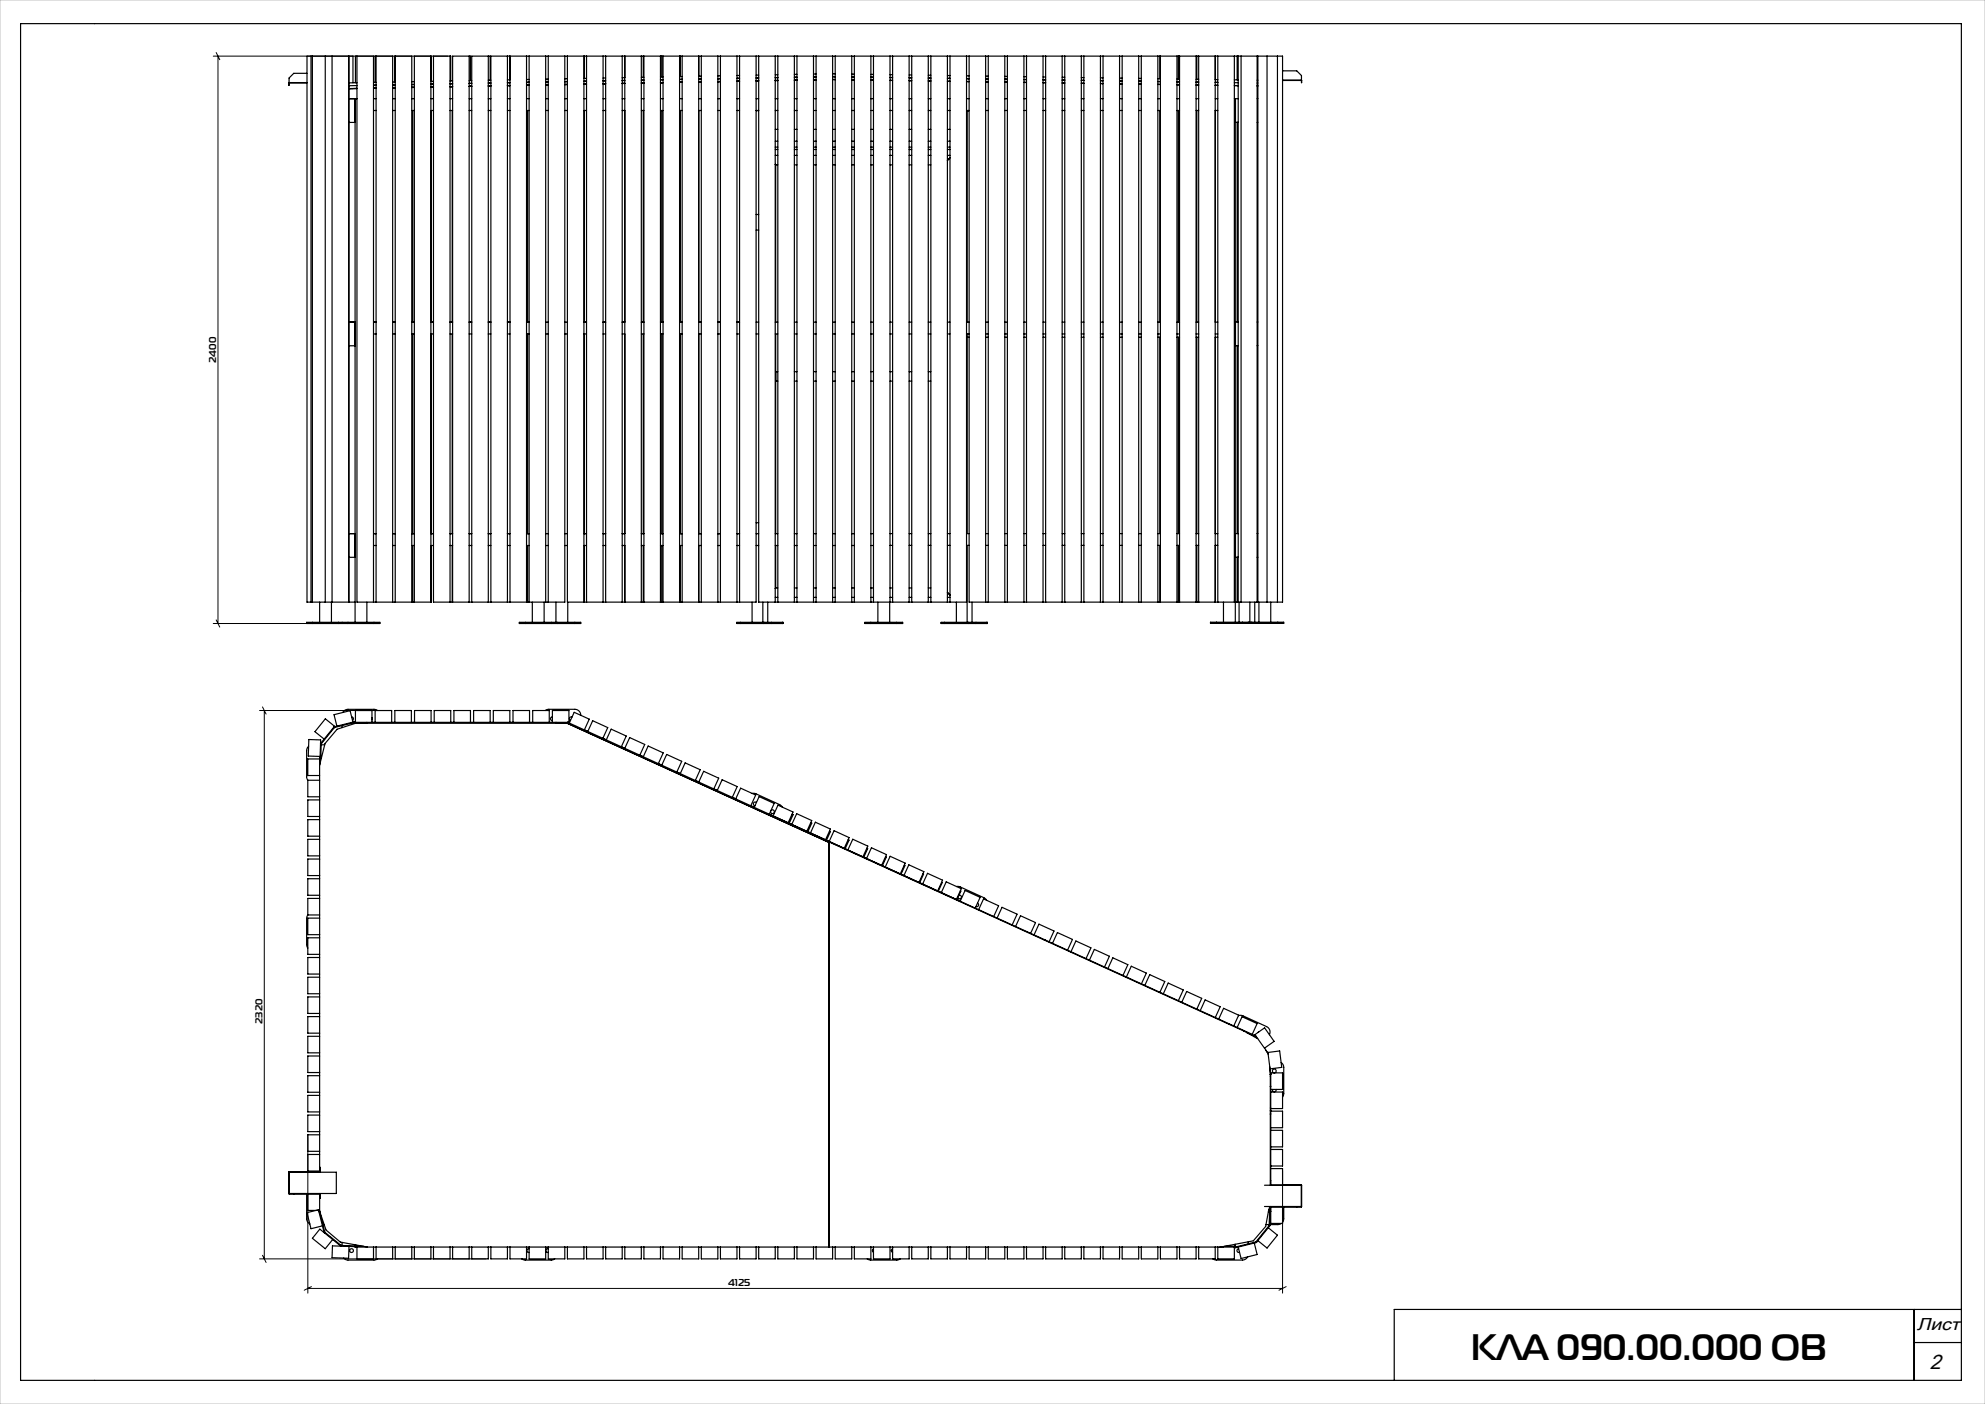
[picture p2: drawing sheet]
<svg xmlns="http://www.w3.org/2000/svg" width="420mm" height="297mm" viewBox="0 0 420 297" stroke-linecap="round" stroke-linejoin="round" font-family="sans-serif">
<defs><g id="words">
<text font-size="7.8" x="311.3" y="287.7">КЛА 090.00.000 ОВ</text>
<text font-size="4.4" x="408.3" y="289.6">2</text>
<text font-size="3.7" x="405.6" y="281.3">Лист</text>
<g font-size="2.1">
<text x="45.7" y="76.8" transform="rotate(-90 45.7 76.8)">2400</text>
<text x="55.5" y="216.6" transform="rotate(-90 55.5 216.6)">2320</text>
<text x="154" y="272.1">4125</text>
</g>
</g></defs>
<g fill="none" stroke="#000" stroke-width=".25">
<path d="M4.4 5h410.6v287h-410.6zM61.1 17.6v.4l.1-.4M61.2 17.5h.1M61.2 17.5l-.1 .1M61.2 17.5h3.8M61.2 17.5v.1M65 15.5h-2.8l-1 1v1M65 17.5l-3.9 .1M65.8 11.9v115.5M66.1 11.9v115.5M68.8 11.9v115.5M70.3 11.9v115.5"/>
<path d="M73.8 11.9v115.5M74.7 17.5v-5.6h-9.7v115.5h10.1M74.7 18.7h.1M75.2 17.5v-5.6h3.8v115.5M75.2 18.7h.1M75.5 11.9v115.5h11.6v-115.5h-3.6v5.4M75.5 18.7l-1.7 .1M75.5 18.1h-1.7M75.5 17.5h-1.7M79.4 17.4v-5.5h3.7v115.5M79.4 18.6v.1M79.6 18.6l-.6 .1"/>
<path d="M79.6 18.6h-.6M79.6 18h-.6M79.6 17.4h-.6M79.6 11.9v115.5M83.5 18.5v.1M83.6 18.6h-.5M83.6 17.9l-.5 .1M83.6 17.3l-.5 .1M83.6 11.9v115.5M87.7 18.5h-.6M87.7 17.9h-.6M87.7 17.3h-.6"/>
<path d="M91.7 18.4h-.5M91.7 17.8h-.5M91.7 17.2h-.5M95.2 11.9v115.5M95.4 17.1v-5.2h-3.7v115.5h4v-12M95.4 18.3h.1M95.8 18.3h-.6M95.8 17.7h-.6M95.8 17.1h-.6M99.3 11.9v115.5M99.5 18.2v.1M99.8 18.2l-.5 .1"/>
<path d="M99.8 17.6h-.5M99.8 17h-.5M103.3 11.9v115.5M103.7 17v-5.1h-3.9v115.5M103.7 18.2h.1M103.9 18.2h-.6M103.9 17.6h-.6M103.9 17h-.6M107.4 11.9v115.5M107.9 11.9v5M107.9 18.1h.1M107.9 18.1h-.5"/>
<path d="M107.9 17.5h-.5M107.9 16.9h-.5M107.9 11.9v115.5M111.4 11.9v115.5M112 18h-.6M112 17.4h-.6M112 16.8h-.6M112 11.9v115.5M115.5 11.9v115.5M116 17.9l-.5 .1M116 17.3h-.5M116 16.7h-.5"/>
<path d="M116 11.9v115.5M119.5 11.9v115.5h-23.7v-115.5h3.7v5.1M120.1 11.9v115.5h39.9v-115.5M120.1 17.9h-.6M120.1 17.3h-.6M120.1 16.7h-.6M123.6 11.9v115.5M123.6 11.9v4.7M123.6 17.8h.1M124.1 17.8h-.5M124.1 17.2h-.5M124.1 16.6h-.5"/>
<path d="M124.1 11.9v115.5M127.6 11.9v115.5M128.1 17.7h-.5M128.1 17.1h-.5M128.1 16.5h-.5M128.1 11.9v115.5M131.6 11.9v115.5M132.2 11.9v115.5M132.2 17.6l-.6 .1M132.2 17.6h-.6M132.2 17h-.6M132.2 16.4h-.6"/>
<path d="M135.7 11.9v115.5M136.1 11.9v4.4M136.1 17.5v.1M136.2 17.5l-.5 .1M136.2 16.9l-.5 .1M136.2 16.3l-.5 .1M136.2 11.9v115.5M139.7 11.9v115.5M140 11.9v4.4M140 17.5h.1M140.3 17.5h-.6M140.3 16.9h-.6"/>
<path d="M140.3 16.3h-.6M140.3 11.9v115.5M143.8 11.9v115.5M143.9 11.9v4.3M143.9 17.4h.1M144.3 17.4h-.5M144.3 16.8h-.5M144.3 16.2h-.5M144.3 11.9v115.5M147.8 11.9v115.5M148.4 17.3h-.6M148.4 16.7h-.6"/>
<path d="M148.4 16.1h-.6M148.4 11.9v115.5M151.9 11.9v115.5M152.4 17.2l-.5 .1M152.4 16.6h-.5M152.4 16h-.5M152.4 11.9v115.5M155.9 11.9v115.5M156.5 17.2h-.6h.6M156.5 16.6h-.6M156.5 16h-.6M156.5 11.9v115.5"/>
<path d="M160 17.1h.5h-.5M160.5 11.9v115.5h44v-115.5M160.5 16.5h-.5M160.5 15.9h-.5M164 11.9v115.5M164.6 17h-.6M164.6 16.4h-.6M164.6 15.8h-.6M164.6 11.9v115.5M168.1 16.9l.5 .1h-.5M168.1 11.9v115.5M168.6 16.3h-.5"/>
<path d="M168.6 15.7h-.5M168.6 11.9v115.5M172.1 11.9v115.5M172.7 16.9h-.6M172.7 16.3h-.6M172.7 15.7h-.6M172.7 11.9v115.5M176.2 16.2h.5M176.2 15.6h.5M176.2 16.8h.5M176.2 11.9v115.5M176.7 11.9v115.5"/>
<path d="M180.2 16.3h.6M180.2 15.7h.6M180.2 11.9v115.5M180.8 16.9h-.6h.6M180.8 11.9v115.5M184.3 16.3h.5M184.3 15.7h.5M184.3 17h.5M184.3 16.9h.5M184.3 11.9v115.5M184.8 11.9v115.5M188.3 16.4h.6"/>
<path d="M188.3 15.8h.6M188.3 17h.6M188.3 11.9v115.5M188.9 11.9v115.5M192.4 16.5h.5M192.4 15.9h.5M192.4 17.1h.5h-.5M192.4 11.9v115.5M192.9 11.9v115.5M196.4 16.5h.6M196.4 15.9h.6M196.4 17.1h.6"/>
<path d="M196.4 11.9v115.5M197 11.9v115.5M200.5 16.6h.5M200.5 16h.5M200.5 17.2h.5M200.5 11.9v115.5M201 11.9v115.5M204.5 16.6h.6M204.5 16h.6M204.5 17.2l.6 .1M205.1 11.9v115.5h56.1v-115.5M208.6 16.7h.5"/>
<path d="M208.6 16.1h.5M208.6 17.3h.5M208.6 11.9v115.5M209.1 11.9v115.5M212.6 16.8h.5M212.6 16.2h.5M212.6 17.4h.5M212.6 11.9v115.5M213.1 11.9v115.5M216.6 16.8h.6M216.6 16.2h.6M216.6 17.4l.6 .1"/>
<path d="M216.6 11.9v115.5M217.2 11.9v115.5M220.7 16.9h.5M220.7 16.3h.5M220.7 17.5h.5M220.7 11.9v115.5M221.2 11.9v115.5M224.7 16.9l.6 .1M224.7 16.3l.6 .1M224.7 17.5l.6 .1M224.7 11.9v115.5M225.3 11.9v115.5"/>
<path d="M228.8 17h.5M228.8 16.4h.5M228.8 17.6h.5M228.8 11.9v115.5M229.3 11.9v115.5M232.8 17.1h.6M232.8 16.5h.6M232.8 11.9v115.5M233.4 17.7h-.6h.6M233.4 11.9v115.5M236.9 17.1h.5M236.9 16.5h.5"/>
<path d="M236.9 17.7l.5 .1M236.9 17.7h.5M236.9 11.9v115.5M237.4 11.9v115.5M240.9 17.2h.6M240.9 16.6h.6M240.9 17.8h.6M240.9 11.9v115.5M241.5 11.9v115.5M245 17.2l.5 .1M245 16.6l.5 .1M245 17.8l.5 .1h-.5"/>
<path d="M245 11.9v115.5M245.4 11.9v4.8M245.4 17.9h.1M245.5 11.9v115.5M249 17.3h.6M249 16.7h.6M249 17.9h.6M249 11.9v115.5M249.3 11.9v4.8M249.3 17.9h.1M249.6 11.9v115.5M253.1 17.4h.5"/>
<path d="M253.1 16.8h.5M253.1 18h.5M253.1 11.9v115.5M253.2 11.9v4.9M253.2 18h.1M253.6 11.9v115.5M257.1 17.4h.6M257.1 16.8h.6M257.1 18l.6 .1M257.1 11.9v115.5M257.7 11.9v115.5M261.2 17.5h.8"/>
<path d="M261.2 16.9h.8M261.2 18.1h.8M261.8 11.9v5M261.8 18.1h.1M262 11.9v115.5M262.6 11.9v115.5M266 17.6h.1M266 17h.1M266 18.2h.1M266 11.9v115.5M266.1 11.9v115.5M268.1 11.9v115.5"/>
<path d="M270.3 11.9v115.5M271.4 15h3l1 1v.9M271.4 16.9h4M275.3 17l.1 .1M275.4 16.9l-4 .1M275.4 17v.1M275.4 17.1v.4v-.4M275.4 17.1h.1M73.8 25.9h1.3M75.1 20.9v110.7M75.5 20.9h-1.7M79 20.9h.6"/>
<path d="M79 23.4h.6M83.1 20.9h.5M83.1 23.4h.5M87.1 20.9h.6M87.1 23.4h.6M87.3 23.4v44.7M91.2 20.9h.5M91.2 23.4h.5M95.2 20.9h.6M95.2 23.4h.6M95.7 23.4v44.7M99.3 20.9h.5"/>
<path d="M99.3 23.4h.5M103.3 20.9h.6M103.3 23.4h.6M107.4 20.9h.5M107.4 23.4h.5M111.4 20.9h.6M111.4 23.4h.6M111.6 23.4v44.7M115.5 20.9h.5M115.5 23.4h.5M119.5 20.9h.6M119.5 23.4h.6"/>
<path d="M123.6 20.9h.5M123.6 23.4h.5M123.6 23.4v44.7M127.6 20.9h.5M127.6 23.4h.5M131.6 20.9h.6M131.6 23.4h.6M135.7 20.9h.5M135.7 23.4h.5M136.1 23.4v44.7M139.7 20.9h.6M139.7 23.4h.6"/>
<path d="M140 23.4v44.7M143.8 20.9h.5M143.8 23.4h.5M143.9 23.4v44.7M147.8 20.9h.6M147.8 23.4h.6M151.9 20.9h.5M151.9 23.4h.5M155.9 20.9h.6M155.9 23.4h.6M160 20.9h.5M160 23.4h.5"/>
<path d="M164 31.6h.6M164 34.8l.1 .1M164 31.1h.6M164 27.4h.6M164 29.9h.6M164 20.9h.6M164 23.4h.6M164 32.9h.6M164.1 34.9v33.2M164.1 34.9h.5M168.1 31.6h.5M168.1 31.1h.5"/>
<path d="M168.1 27.4h.5M168.1 29.9h.5M168.1 20.9h.5M168.1 23.4h.5M168.1 34.9h.5M168.1 32.9h.5M172.1 31.6h.6M172.1 31.1h.6M172.1 27.4h.6M172.1 29.9h.6M172.1 20.9h.6M172.1 23.4h.6"/>
<path d="M172.1 34.9h.6M172.1 32.9h.6M176.2 31.6h.5M176.2 31.1h.5M176.2 27.4h.5M176.2 29.9h.5M176.2 20.9h.5M176.2 23.4h.5M176.2 34.9h.5M176.2 32.9h.5M180.2 31.6h.6M180.2 31.1h.6"/>
<path d="M180.2 27.4h.6M180.2 29.9h.6M180.2 20.9h.6M180.2 23.4h.6M180.2 34.9h.6M180.2 32.9h.6M184.3 31.6h.5M184.3 31.1h.5M184.3 27.4h.5M184.3 29.9h.5M184.3 20.9h.5M184.3 23.4h.5"/>
<path d="M184.3 34.9h.5M184.3 32.9h.5M188.3 31.6h.6M188.3 31.1h.6M188.3 27.4h.6M188.3 29.9h.6M188.3 20.9h.6M188.3 23.4h.6M188.3 34.9h.6M188.3 32.9h.6M192.4 31.6h.5M192.4 31.1h.5"/>
<path d="M192.4 27.4h.5M192.4 29.9h.5M192.4 20.9h.5M192.4 23.4h.5M192.4 34.9h.5M192.4 32.9h.5M196.4 31.6h.6M196.4 31.1h.6M196.4 27.4h.6M196.4 29.9h.6M196.4 20.9h.6M196.4 23.4h.6"/>
<path d="M196.4 34.9h.6M196.4 32.9h.6M200.5 31.6h.5M200.5 31.1h.5M200.5 27.4h.5M200.5 29.9h.5M200.5 20.9h.5M200.5 23.4h.5M200.5 32.9h.5M201 33.4l-.5 .6M204.5 20.9h.6M204.6 23.4v44.7"/>
<path d="M204.9 23.4h.2M205.1 23.4h-.6M208.6 20.9h.5M208.6 23.4h.5M212.6 20.9h.5M212.6 23.4h.5M216.6 20.9h.6M216.6 23.4h.6M220.7 20.9h.5M220.7 23.4h.5M224.7 20.9h.6M224.7 23.4h.6"/>
<path d="M228.8 20.9h.5M228.8 23.4h.5M232.8 20.9h.6M232.8 23.4h.6M236.9 20.9h.5M236.9 23.4h.5M240.9 20.9h.6M240.9 23.4h.6M245 20.9h.5M245 23.4h.5M245.4 23.4v44.7M249 20.9h.6"/>
<path d="M249 23.4h.6M249.3 23.4v44.7M253.1 20.9h.5M253.1 23.4h.5M253.2 23.4v44.7M257.1 20.9h.6M257.1 23.4h.6M261.2 20.9h.8M261.4 25.9h.6M261.4 20.9v110.7M261.4 20.9v5M261.8 25.9v42.2"/>
<path d="M266 20.9h.1M266 25.9h.1M160 48.7h.5M160 45.4h.5M73.8 73.1h1.3M75.1 68.1h-1.3M79 68.1h.6M79 70.6h.6M83.1 68.1h.5M83.1 70.6h.5M87.1 68.1h.6M87.1 70.6h.6"/>
<path d="M87.3 70.6v42.3M91.2 68.1h.5M91.2 70.6h.5M95.2 68.1h.6M95.2 70.6h.6M95.7 70.6v42.3M99.3 68.1h.5M99.3 70.6h.5M103.3 68.1h.6M103.3 70.6h.6M107.4 68.1h.5M107.4 70.6h.5"/>
<path d="M111.4 68.1h.6M111.4 70.6h.6M111.6 70.6v42.3M115.5 68.1h.5M115.5 70.6h.5M119.5 68.1h.6M119.5 70.6h.6M123.6 68.1h.5M123.6 70.6h.5M123.6 70.6v42.3M127.6 68.1h.5M127.6 70.6h.5"/>
<path d="M131.6 68.1h.6M131.6 70.6h.6M135.7 68.1h.5M135.7 70.6h.5M136.1 70.6v42.3M139.7 68.1h.6M139.7 70.6h.6M140 70.6v42.3M143.8 68.1h.5M143.8 70.6h.5M143.9 70.6v42.3M147.8 68.1h.6"/>
<path d="M147.8 70.6h.6M151.9 68.1h.5M151.9 70.6h.5M155.9 68.1h.6M155.9 70.6h.6M160 68.1h.5M160 70.6h.5M164 68.1h.6M164 70.6h.6M164.1 70.6v42.3M164.1 78.6h.5M168.1 68.1h.5"/>
<path d="M168.1 70.6h.5M168.1 78.6h.5M172.1 68.1h.6M172.1 70.6h.6M172.1 78.6h.6M176.2 68.1h.5M176.2 70.6h.5M176.2 78.6h.5M180.2 68.1h.6M180.2 70.6h.6M180.2 78.6h.6M184.3 68.1h.5"/>
<path d="M184.3 70.6h.5M184.3 78.6h.5M188.3 68.1h.6M188.3 70.6h.6M188.3 78.6h.6M192.4 68.1h.5M192.4 70.6h.5M192.4 78.6h.5M196.4 68.1h.6M196.4 70.6h.6M196.4 78.6h.6M200.5 68.1h.5"/>
<path d="M200.5 70.6h.5M204.5 68.1h.6M204.5 70.6h.6M204.6 70.6v.7h.5M204.6 71.3v41.6M208.6 68.1h.5M208.6 70.6h.5M208.6 71.3h.5M212.6 68.1h.5M212.6 70.6h.5M212.6 71.3h.5M216.6 68.1h.6"/>
<path d="M216.6 70.6h.6M216.6 71.3h.6M220.7 68.1h.5M220.7 70.6h.5M220.7 71.3h.5M224.7 68.1h.6M224.7 70.6h.6M224.7 71.3h.6M228.8 68.1h.5M228.8 70.6h.5M228.8 71.3h.5M232.8 68.1h.6"/>
<path d="M232.8 70.6h.6M232.8 71.3h.6M236.9 68.1h.5M236.9 70.6h.5M236.9 71.3h.5M240.9 68.1h.6M240.9 70.6h.6M240.9 71.3h.6M245 68.1h.5M245 70.6h.5M245 71.3h.5M245.4 71.3v41.6"/>
<path d="M249 68.1h.6M249 70.6h.6M249 71.3h.6M249.3 71.3v41.6M253.1 68.1h.5M253.1 70.6h.5M253.1 71.3h.5M253.2 71.3v41.6M257.1 68.1h.6M257.1 70.6h.6M257.1 71.3h.6M261.4 68.1h.6"/>
<path d="M261.4 73.1h.6M261.4 68.1v5M261.8 73.1v39.8M266 68.1h.1M266 73.1h.1M164.1 80.6h.5M168.1 80.6h.5M172.1 80.6h.6M176.2 80.6h.5M180.2 80.6h.6M184.3 80.6h.5M188.3 80.6h.6"/>
<path d="M192.4 80.6h.5M196.4 80.6h.6M73.8 117.9h1.3M75.1 112.9h-1.3M79 112.9h.6M79 115.4h.6M83.1 112.9h.5M83.1 115.4h.5M87.1 112.9h.6M87.1 115.4h.6M87.3 115.4v12h3.9v-115.5h-3.5v115.5M91.2 112.9h.5"/>
<path d="M91.2 115.4h.5M95.2 112.9h.6M95.2 115.4h.6M99.3 112.9h.5M99.3 115.4h.5M103.3 112.9h.6M103.3 115.4h.6M107.4 112.9h.5M107.4 115.4h.5M111.4 112.9h.6M111.4 115.4h.6M111.6 115.4v12"/>
<path d="M115.5 112.9h.5M115.5 115.4h.5M119.5 112.9h.6M119.5 115.4h.6M123.6 112.9h.5M123.6 115.4h.5M123.6 115.4v12M127.6 112.9h.5M127.6 115.4h.5M131.6 112.9h.6M131.6 115.4h.6M135.7 112.9h.5"/>
<path d="M135.7 115.4h.5M136.1 115.4v12M139.7 112.9h.6M139.7 115.4h.6M140 115.4v12M143.8 112.9h.5M143.8 115.4h.5M143.9 115.4v12M147.8 112.9h.6M147.8 115.4h.6M151.9 112.9h.5M151.9 115.4h.5"/>
<path d="M155.9 112.9h.6M155.9 115.4h.6M160 112.9h.5M160 115.4h.5M160 110.6h.5M164 112.9h.6M164 115.4h.6M164.1 115.4v9M168.1 112.9h.5M168.1 115.4h.5M172.1 112.9h.6M172.1 115.4h.6"/>
<path d="M176.2 112.9h.5M176.2 115.4h.5M180.2 112.9h.6M180.2 115.4h.6M184.3 112.9h.5M184.3 115.4h.5M188.3 112.9h.6M188.3 115.4h.6M192.4 112.9h.5M192.4 115.4h.5M196.4 112.9h.6M196.4 115.4h.6"/>
<path d="M200.5 112.9h.5M200.5 115.4h.5M204.5 112.9h.6M204.5 115.4h.6M204.6 115.4v16.2M208.6 112.9h.5M208.6 115.4h.5M212.6 112.9h.5M212.6 115.4h.5M216.6 112.9h.6M216.6 115.4h.6M220.7 112.9h.5"/>
<path d="M220.7 115.4h.5M224.7 112.9h.6M224.7 115.4h.6M228.8 112.9h.5M228.8 115.4h.5M232.8 112.9h.6M232.8 115.4h.6M236.9 112.9h.5M236.9 115.4h.5M240.9 112.9h.6M240.9 115.4h.6M245 112.9h.5"/>
<path d="M245 115.4h.5M245.4 115.4v12M249 112.9h.6M249 115.4h.6M249.3 115.4v12M253.1 112.9h.5M253.1 115.4h.5M253.2 115.4v12M257.1 112.9h.6M257.1 115.4h.6M261.4 112.9h.6M261.4 117.9h.6"/>
<path d="M261.4 112.9v5M261.8 117.9v9.5M266 112.9h.1M266 117.9h.1M66.1 131.6h-1.2v.3h1.2M66.1 131.6v.3M66.1 131.6h5.5M66.1 131.9h5.5M67.6 127.4v4.2M70.1 127.4v4.2M71.6 131.6h.8M71.6 131.9h.8"/>
<path d="M71.6 131.6v.3M72.4 131.6h1.2M72.4 131.9h1.2M72.4 131.6v.3M73.6 131.6h5.5M73.6 131.9h5.5M73.6 131.6v.3M77.6 127.4v4.2M79.1 131.6h1.3v.3h-1.3M79.1 131.6v.3M103.9 127.4v-115.5h167.5v115.5h-10M111.1 131.6h-1.2v.3h1.2"/>
<path d="M111.1 131.6v.3M111.1 131.6h5.5M111.1 131.9h5.5M112.6 127.4v4.2M115.1 127.4v4.2M116.6 131.6h1.3M116.6 131.9h1.3M116.6 131.6v.3M117.6 127.4v4.2M117.9 131.6h3.7M117.9 131.9h3.7M117.9 131.6v.3"/>
<path d="M120.1 127.4v4.2M121.6 131.6h1.3v.3h-1.3M121.6 131.6v.3M156.6 131.6h-.7v.3h.7M156.6 131.6h5M156.6 131.9h5M156.6 131.6v.3M159.1 127.4v4.2M161.4 127.4v4.2M161.6 131.9h1.7M161.6 131.6h1.7M161.6 131.6v.3"/>
<path d="M162.4 127.4v4.2M163.3 131.6h2.3M163.3 131.9h2.3M163.3 131.6v.3M164 126.4h.6M164.1 124.4l-.1 .1M164.1 124.4h.5M165.6 131.6h.1l-.1 .3M165.6 131.6v.3M168.1 126.4h.5M168.1 124.4h.5M172.1 126.4h.6"/>
<path d="M172.1 124.4h.6M176.2 126.4h.5M176.2 124.4h.5M180.2 126.4h.6M180.2 124.4h.6M184.2 131.6h-1.2v.3h1.2M184.2 131.6h5.5M184.2 131.9h5.5M184.2 131.6v.3M184.3 126.4h.5M184.3 124.4h.5M185.7 127.4v4.2"/>
<path d="M188.2 127.4v4.2M188.3 126.4h.6M188.3 124.4h.6M189.7 131.6h1.3v.3h-1.3M189.7 131.6v.3M192.4 126.4h.5M192.4 124.4h.5M196.4 126.4h.6M196.4 124.4h.6M199.9 131.6h-.8v.3h.8M199.9 131.6h5M199.9 131.9h5"/>
<path d="M199.9 131.6v.3M200.5 125.3l.5 .6M200.5 126.4h.5M202.4 127.4v4.2M204.9 131.9h1.6M204.9 131.6h1.6M204.9 131.6v.3M205.7 127.4v4.2M206.5 131.6h2.3M206.5 131.9h2.3M206.5 131.6v.3M208.8 131.6h.1l-.1 .3"/>
<path d="M208.8 131.6v.3M257.4 131.6h-1.3v.3h1.3M257.4 131.9h5.5M257.4 131.6v.3M257.4 131.6h5.5M258.9 127.4v4.2M262.2 127.4v4.2M262.9 131.6h1.2M262.9 131.9h1.2M262.9 131.6v.3M264.1 131.9h.8M264.1 131.6h.8"/>
<path d="M264.1 131.6v.3M264.5 127.4v4.2M264.9 131.9h5.5M264.9 131.6h5.5M264.9 131.6v.3M265.5 127.4v4.2M266.4 127.4v4.2M268.9 127.4v4.2M270.4 131.6h1.2v.3h-1.2M270.4 131.6v.3M65.3 157.9l-.3 .5-.1 .4v5.5l.2 .8M67.9 157.2l-.1 .2h.2"/>
<path d="M67.9 157.2l.1 .1M68 157.6h.7M68 157.4l-.1 2.9h-.2l.1-3.8-2.5-.1-.1 3.5 2.5 .1M68 157.3v.1M68.6 156.4l-.7 .8M68.8 152.1l2 1.5-2.2 2.8-2-1.6zM70.7 153.9l-2.7 3.4M70.8 153.7l-.2 .1 .1 .1M70.8 153.7v.2M70.8 153.9h-.1M72.4 153.5v.4M74.4 151.7l.4 .3-.2 .4"/>
<path d="M74.7 152.8l-.6-2.5-3.4 .9 .6 2.4M75.1 152.8v.2M75.1 152.8h45.3v-2.5h-3.5v2.5M75.1 152.8v-.1l-4.3 1M75.1 152.8l-4.3 1.1M75.2 152.8v-2.5h3.5v2.5M75.3 153h.1M77.5 153h.1M77.6 152.8v.2M78.7 151.8v.5M79.4 152.8v-2.5h3.5v2.5M79.9 150.3l-.8-.2h-5.5l-.7 .2-.4 .4"/>
<path d="M83.5 152.8v-2.5h3.5v2.5M87.7 152.8v-2.5h3.5v2.5M91.9 152.8v-2.5h3.5v2.5M96 152.8v-2.5h3.5v2.5M100.2 152.8v-2.5h3.5v2.5M104.4 152.8v-2.5h3.5v2.5M108.5 152.8v-2.5h3.5v2.5M112.7 152.8v-2.5h3.5v2.5M115.4 150.3l.7-.3 5.7 .1 .8 .4 .3 .8M116.9 151.6l-.3 .2-.1 .3 .1 .2 .3 .1M117.6 152.8v.2M117.8 153h2.2"/>
<path d="M120.1 152.8l8.2 3.7 1-2.3 3.2 1.5-1 2.3M120.1 152.8v.2M120.1 152.8l.4 .1M120.5 153l1-2.3 3.2 1.4-1.1 2.3 .8 .3 1-2.2 3.2 1.4-1 2.3 122.4 55.8M121 151.7h-.2l-.3 .2 .2 .5M122.9 151.3h.1M132.2 158.3l1-2.3 3.2 1.5-1 2.3M65.1 165.1h2.5v3.5h-2.5zM65.1 169.2h2.5v3.5h-2.5zM65.1 173.4h2.5v3.5h-2.5zM65.1 177.6h2.5v3.5h-2.5zM67.6 164.1h-2.5v-3.5h2.5v4.5"/>
<path d="M67.6 168.6v.6M67.6 172.7v.7M67.6 176.9v.7M67.6 161.9l1.2-4.6 2.5-3 3.9-1.3h44.8l55.4 25.2M68 160.5h-.2v.7M68 160.3h-.4v1.5M136.1 160.1l1-2.3 3.2 1.5-1 2.2M140 161.9l1.1-2.3 3.1 1.4-1 2.3M143.1 163.5h.3v.1M143.9 163.7l1.1-2.3 3.2 1.4-1.1 2.3M147.8 165.4l1.1-2.2 3.2 1.4-1.1 2.3M151.8 167.2l1-2.3 3.2 1.5-1.1 2.3"/>
<path d="M155.7 169l1-2.3 3.2 1.5-1 2.3M159.1 167.8l.8 .1 5.1 2.3 .5 .5M159.6 170.8l1-2.3 3.2 1.5-1 2.2M160.1 169.7a.4 .4 0 0 0-.7 .2 .4 .4 0 0 0 .3 .5M163.1 171.5a.4 .4 0 0 1 .7 0 .4 .4 0 0 1-.3 .6 .4 .4 0 0 1-.5-.5M163.6 172.6l1-2.3 3.2 1.5-1 2.2M167.5 174.4l1.1-2.3 3.2 1.5-1.1 2.3M167.6 172.2l.2 .1-.8 1.9M171.5 176.2l1-2.3 3.2 1.5-1 2.3M171.5 174l.3 .1-.9 1.8M175.4 178.2h.1M175.4 178.1v85.7"/>
<path d="M175.4 178.1h.1M175.4 178.1l87.8 40M175.4 178l1.1-2.3 3.2 1.5-1.1 2.3M175.5 175.8l.2 .1-.8 1.8M179.4 179.8l1-2.3 3.2 1.5-1 2.3M179.5 177.6l.1 .1-.8 1.8M183.4 179.4l.2 .1-.8 1.8M65.1 181.7h2.5v3.5h-2.5zM65.1 185.9h2.5v3.5h-2.5zM65.1 190.1h2.5v3.5h-2.5zM65.1 194.2h2.5v3.5h-2.5zM65.1 198.4h2.5v3.5h-2.5z"/>
<path d="M65.1 193.6l-.2 .7v5.5l.2 .8M67.6 181.1v.6M67.6 185.2v.7M67.6 189.4v.7M67.6 193.6v.6M67.6 197.7v.7M183.4 181.6l1-2.3 3.2 1.5-1.1 2.3M187.3 183.4l1-2.3 3.2 1.5-1 2.3M187.4 181.2l.1 .1-.8 1.8M191.3 185.2l1-2.3 3.2 1.5-1.1 2.3M191.3 183l.2 .1-.9 1.8M195.2 187l1.1-2.3 3.1 1.5-1 2.3"/>
<path d="M195.3 184.8l.1 .1-.8 1.8M199.2 188.8l1-2.3 3.2 1.5-1 2.3M199.2 186.6l.2 .1-.9 1.8M202.4 187.5l.8 .1 5 2.3 .6 .5M202.9 189.4a.4 .4 0 0 1 .5 .2 .4 .4 0 0 1-.2 .5 .4 .4 0 0 1-.5-.2M203.2 190.6l1-2.2 3.2 1.4-1.1 2.3M203.2 188.4l.1 .1-.8 1.8M206.8 191l.2 .3v.3l-.3 .2h-.2M207.1 192.4l1-2.2 3.2 1.4-1 2.3M211 194.2l1-2.3 3.2 1.5-1 2.3M214.9 196l1-2.3 3.2 1.5-1 2.2M218.8 197.8l1-2.3 3.2 1.4-1 2.3"/>
<path d="M220.9 198.9h.2M222.7 199.5l1-2.2 3.2 1.4-1 2.3M65.1 202.6h2.5v3.5h-2.5zM65.1 206.7h2.5v3.5h-2.5zM65.1 210.9h2.5v3.5h-2.5zM65.1 215.1h2.5v3.5h-2.5zM65.1 219.2h2.5v3.5h-2.5zM67.6 201.9v.7M67.6 206.1v.6M67.6 210.2v.7M67.6 214.4v.7M67.6 218.6v.6"/>
<path d="M226.6 201.3l1-2.2 3.2 1.4-1 2.3M230.5 203.1l1-2.3 3.2 1.5-1 2.3M234.4 204.9l1.1-2.3 3.1 1.5-1 2.2M238.3 206.7l1.1-2.3 3.1 1.4-1 2.3M242.2 208.5l1.1-2.3 3.2 1.4-1.1 2.3M246.1 210.2l1.1-2.2 3.2 1.4-1.1 2.3M250 212l15.5 7-.1 .3M250 212l1.1-2.3 3.2 1.5-1.1 2.3M254 213.8l1-2.3 3.2 1.5-1.1 2.2M257.9 215.6l1-2.3 3.2 1.4-1.1 2.3M260 216.7h.1M261.8 217.4l1-2.3 3.2 1.4-1 2.3"/>
<path d="M262 214.9h1l5.1 2.3 .6 .7-.1 1M263.2 218.1l2.9 1.6M263.2 218v.1M263.8 218.5l1.5 .6-.1 .1M265.5 218.9l2.1-1.5 2 2.9-2.1 1.4zM265.7 219.1l-.1 .1 .2 .3M266.3 218.3l-.1 .1M65.1 223.4h2.5v3.5h-2.5zM65.1 227.6h2.5v3.5h-2.5zM65.1 231.7h2.5v3.5h-2.5zM65.1 235.9h2.5v3.5h-2.5zM67.6 222.7v.7"/>
<path d="M67.6 226.9v.7M67.6 231.1v.6M67.6 235.2v.7M67.6 239.4v.7M267.6 221.7l.7 1.3M267.8 222.1l.5 .6M268.3 222.7v.2M268.3 222.7l-.1 .1M268.3 222.9h.1M268.7 225.6l.1 2.1v23M268.7 226.1l2.5-.3-.4-3.5-2.5 .3 .6 4.7h-.1M268.8 229.8h.1"/>
<path d="M268.8 235.6h.1M268.8 235h.1M268.8 234.4h.1M268.8 235.7h.1M268.9 234.5v.6M268.9 230.5h2.5v-3.5h-2.5v7.5M268.9 231h2.5v3.5h-2.5M268.9 235.1h2.5v3.5h-2.5M268.9 239.1h2.5v3.5h-2.5M268.9 235.1v15.6M269.2 230.5a.4 .4 0 0 0 .4 .5 .4 .4 0 0 0 .4-.5M271.1 224.8l.4 .4 .1 .6v5.5l-.2 .8"/>
<path d="M61.2 252.5h.1M61.2 247.9v.1M61.2 248v4.5M61.2 252.5v.1M61.2 247.9h6.5M61.2 252.5h6.5M61.2 248h10v4.5h-10M62.2 247.9h.1M62.2 252.5v.1M64.9 252.6v5.4l.2 .5 .4 .4M65.1 240.1h2.5v3.5h-2.5zM67.6 252.5l.1 .1"/>
<path d="M67.6 252.5v.1M67.6 247.7v.2h.1M67.6 243.6v.6M67.6 256.1l1.4 4.1 3 2.5 5.8 1.1M67.6 256.3h-.1M67.6 256.3l1.1 4.3M67.6 247.7h-2.5v-3.5h2.5v3.7M67.6 252.6h.1M67.6 256.2v.1M67.6 256.3h.1M67.7 252.5h.1M67.7 247.9v.1"/>
<path d="M67.7 247.9h.1M67.7 252.5l-.1 3.6h-2.5v-3.5M67.7 246.9v1M67.7 247.9h-6.5M67.7 252.6v.9M68.2 259.3l-2.4 .6-.8-3.4 2.4-.6 1.2 4.8M68.3 259.1h.3M267.5 250.7h7.9M267.5 255.2h7.9M267.9 259.1h.6M268.3 259.7l2 1.6-2.2 2.7-2-1.6M268.4 256.3h.5"/>
<path d="M268.4 256.2h.3v-1l-.9 4.3-2.6 3-7.1 1.3M268.5 259.3l-2.7 3.4M268.5 259.3l.1 .1M268.5 259.2v.1M268.5 259.2h.2M268.5 259.2l.1-2.9h.2l-.1 2.9M268.6 259.4l-2.7 3.4M268.7 259.2l-.1 .2M268.8 250.6l.1 .1M268.8 250.6h.1M268.8 255.3v1M268.8 255.3h.1"/>
<path d="M268.9 250.7h.1M268.9 255.2v.1M268.9 243.2h2.5v3.5h-2.5M268.9 247.2h2.5v3.5M268.9 255.3v3.5h2.5v-3.5M268.9 249.7l-.1 .9M268.9 255.3h6.5M268.9 255.3h-.1M268.9 255.3h.1M271.1 258.8l-.6 .2-1.8 .1M271.4 250.6l4 .1M271.6 255.3v2.7l-.2 .6"/>
<path d="M274.4 250.6v.1M274.4 255.3h.1M275.3 250.7v4.5M275.4 250.7h.1M275.4 255.2v.1M275.4 250.7v4.5M275.4 255.3h.1M275.4 250.7h-6.5M68.6 260.7l.1 .1 .1-.1M68.7 260.6l.1 .1M68.7 260.6l-.1 .1M68.8 260.7l3.3 2.7"/>
<path d="M70.4 262.2l-1.6 2-2.7-2.2 1.6-2 4.3 3.5M72.1 263.4l.1 .1M72.1 263.4l-.1 .1M72.2 263.5v.1l-.2-.1M72.2 263.5l2.9 .1v.1l-4.8-.1v2.4l3.5 .2v-2.5M72.4 262.8v.7M72.7 266.1l.5 .4 .4 .1h5.5l.8-.3M75.1 263.3v.5h186.3M75.3 263.3v.4h1.6M75.5 263.8v2.5h3.5v-2.5M77.6 263.8h.1M79.6 263.8v2.5h3.5v-2.5"/>
<path d="M83.6 263.8v2.5h3.5v-2.5M87.7 263.8v2.5h3.5v-2.5M91.7 263.8v2.5h3.5v-2.5M95.8 263.8v2.5h3.5v-2.5M99.8 263.8v2.5h3.5v-2.5M103.9 263.8v2.5h3.5v-2.5M107.9 263.8v2.5h3.5v-2.5M110.4 266.3l.7 .3h5.5l.8-.3M112 264.2a.4 .4 0 0 0-.5 .4 .4 .4 0 0 0 .5 .3M112 263.8v2.5h3.5v-2.5M116 264.2a.4 .4 0 0 0-.5 .4 .4 .4 0 0 0 .5 .3M116 263.8v2.5h3.5v-2.5"/>
<path d="M120.1 263.8v2.5h3.5v-2.5M124.1 263.8v2.5h3.5v-2.5M128.1 263.8v2.5h3.5v-2.5M132.2 263.8v2.5h3.5v-2.5M136.2 263.8v2.5h3.5v-2.5M140.3 263.8v2.5h3.5v-2.5M144.3 263.8v2.5h3.5v-2.5M148.4 263.8v2.5h3.5v-2.5M152.4 263.8v2.5h3.5v-2.5M156.5 263.8v2.5h3.5v-2.5M160.5 263.8v2.5h3.5v-2.5M164.6 263.8v2.5h3.5v-2.5"/>
<path d="M168.6 263.8v2.5h3.5v-2.5M172.7 263.8v2.5h3.5v-2.5M176.7 263.8v2.5h3.5v-2.5M180.8 263.8v2.5h3.5v-2.5M183.5 266.3l.7 .3h5.5l.8-.3M184.8 264.2l-.2 .4 .2 .3M184.8 263.8v2.5h3.5v-2.5M188.9 264.2l-.3 .4 .3 .3M188.9 263.8v2.5h3.5v-2.5M192.9 263.8v2.5h3.5v-2.5M197 263.8v2.5h3.5v-2.5M201 263.8v2.5h3.5v-2.5"/>
<path d="M205.1 263.8v2.5h3.5v-2.5M209.1 263.8v2.5h3.5v-2.5M213.1 263.8v2.5h3.5v-2.5M217.2 263.8v2.5h3.5v-2.5M221.2 263.8v2.5h3.5v-2.5M225.3 263.8v2.5h3.5v-2.5M229.3 263.8v2.5h3.5v-2.5M233.4 263.8v2.5h3.5v-2.5M237.4 263.8v2.5h3.5v-2.5M241.5 263.8v2.5h3.5v-2.5M245.5 263.8v2.5h3.5v-2.5M249.6 263.8v2.5h3.5v-2.5"/>
<path d="M253.6 263.8v2.5h3.5v-2.5M257.7 263.8v2.5h3.5v-2.5M258.9 263.7v.1M261.2 263.2v.5h-2.1M261.4 263.2v.6M262.1 264.2a.4 .4 0 0 0-.4 .4 .4 .4 0 0 0 .6 .3M264 265.9l-.4 .4-.7 .3h-5.5l-.8-.3M264.1 262.7v.4M265.4 263l.6 2.4-3.4 .8-.6-2.4M265.7 262.7v.2M265.7 262.7l-4.3 1.1M265.7 262.9l-4.3 1v-.1"/>
<path d="M265.8 262.7h-.1M265.8 262.7l.1 .1M265.9 262.8l-.2 .1M405 277v15M415 277h-120v15M405 284h10"/>
<circle cx="269.6" cy="226.6" r=".4"/>
<circle cx="74.4" cy="264.6" r=".4"/>
</g>
<g fill="none" stroke="#000" stroke-width=".21">
<path d="M45.1 11.9h49.7M45.7 11.1l.8 1.5M46.1 11.9v120M45.1 131.9h20M45.7 131.1l.8 1.6M54.9 150.3h27.6M55.5 149.5l.8 1.6M55.9 150.3v116M65.1 240.4v33.2M271.4 247.7v25.9M54.9 266.3h48M55.5 265.5l.8 1.6"/>
<path d="M65.1 272.6h206.3M65.9 272.2l-1.5 .7M272.1 272.2l-1.5 .7"/>
</g>
<path d="M0 0h420v297h-420z" fill="none" stroke="#c0c0c0" stroke-width=".21"/>
<use href="#words"/>
</svg>
